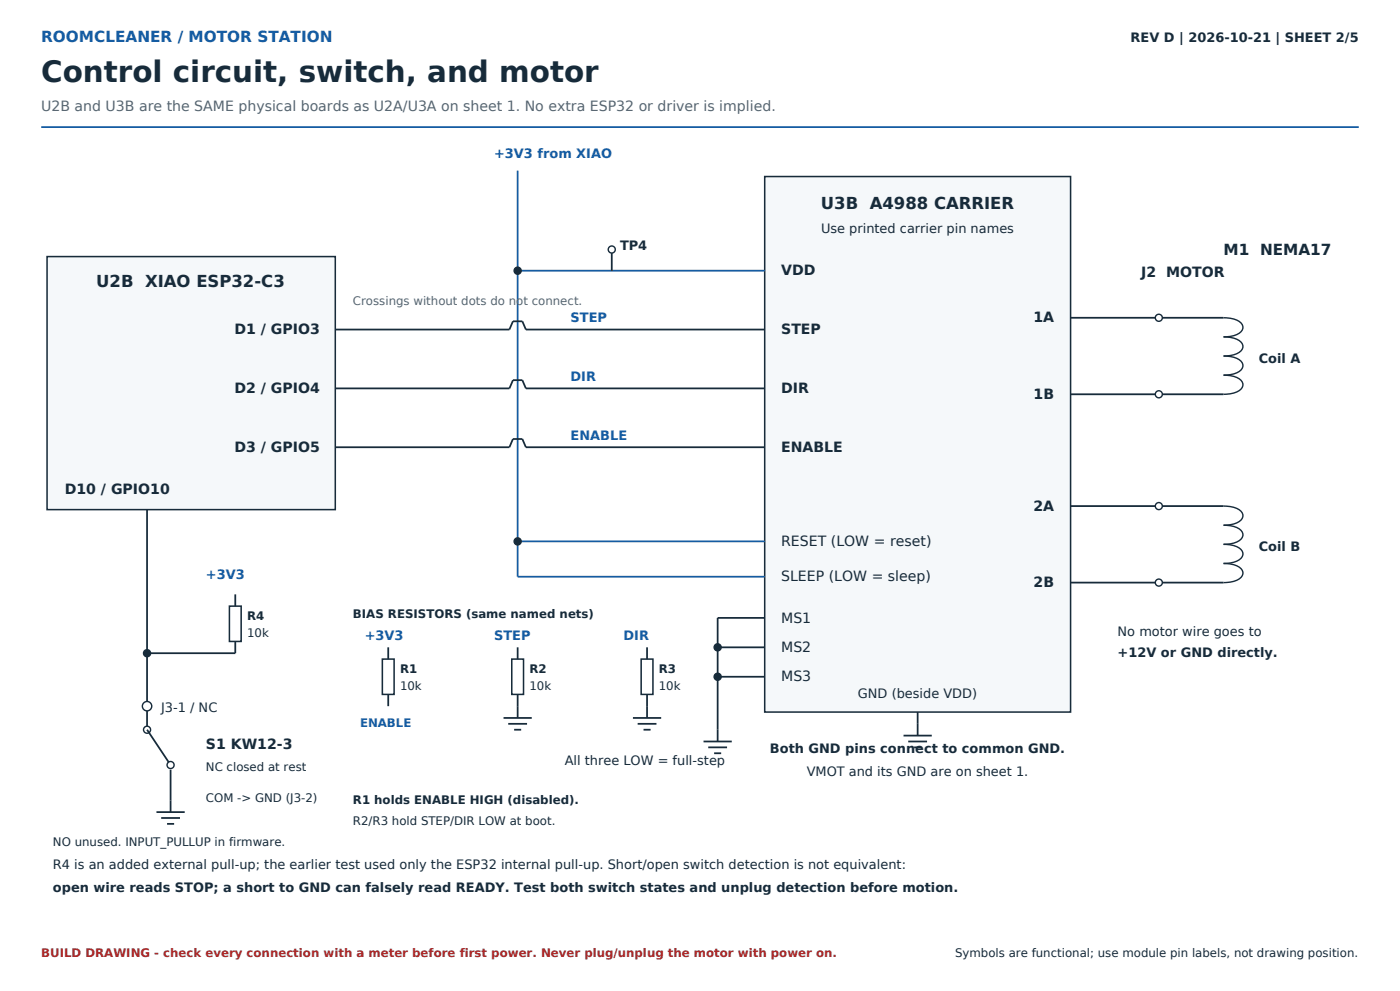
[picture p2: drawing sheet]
<svg xmlns="http://www.w3.org/2000/svg" width="420mm" height="297mm" viewBox="0 0 420 297" stroke-linecap="round" stroke-linejoin="round" font-family="sans-serif">
<defs><g id="words">
<text font-size="8.8" fill="#172b3a" x="12.3" y="24.7">Control circuit, switch, and motor</text>
<g font-size="4.9" fill="#172b3a">
<text x="246.2" y="62.8">U3B A4988 CARRIER</text>
<text x="28.9" y="86.1">U2B XIAO ESP32-C3</text>
</g>
<text font-size="4.6" fill="#155ca2" x="12.3" y="12.7">ROOMCLEANER / MOTOR STATION</text>
<text font-size="4.6" fill="#172b3a" x="366.9" y="76.6">M1 NEMA17</text>
<text font-size="4.2" fill="#566573" x="12.3" y="33.2">U2B and U3B are the SAME physical boards as U2A/U3A on sheet 1. No extra ESP32 or driver is implied.</text>
<g font-size="4.2" fill="#172b3a">
<text x="234.2" y="82.5">VDD</text>
<text x="342.2" y="82.9">J2 MOTOR</text>
<text x="70.3" y="100.2">D1 / GPIO3</text>
<text x="234.2" y="100.2">STEP</text>
<text x="309.9" y="96.7">1A</text>
<text x="70.3" y="117.8">D2 / GPIO4</text>
<text x="234.2" y="117.8">DIR</text>
<text x="309.9" y="119.6">1B</text>
<text x="70.3" y="135.5">D3 / GPIO5</text>
<text x="234.2" y="135.5">ENABLE</text>
<text x="19.4" y="148.2">D10 / GPIO10</text>
<text x="309.9" y="153.1">2A</text>
<text x="234.2" y="163.7">RESET (LOW = reset)</text>
<text x="234.2" y="174.3">SLEEP (LOW = sleep)</text>
<text x="309.9" y="176">2B</text>
<text x="234.2" y="186.6">MS1</text>
<text x="234.2" y="195.4">MS2</text>
<text x="234.2" y="204.3">MS3</text>
<text x="61.7" y="224.4">S1 KW12-3</text>
</g>
<g font-size="3.9" fill="#172b3a">
<text x="339" y="12.7">REV D | 2026-10-21 | SHEET 2/5</text>
<text x="246.2" y="69.8">Use printed carrier pin names</text>
<text x="185.9" y="74.8">TP4</text>
<text x="377.5" y="108.7">Coil A</text>
<text x="377.5" y="165.1">Coil B</text>
<text x="335.1" y="190.5">No motor wire goes to</text>
<text x="335.1" y="196.8">+12V or GND directly.</text>
<text x="257.3" y="209.2">GND (beside VDD)</text>
<text x="48.3" y="213.4">J3-1 / NC</text>
<text x="230.9" y="225.8">Both GND pins connect to common GND.</text>
<text x="169.3" y="229.3">All three LOW = full-step</text>
<text x="241.9" y="232.5">VMOT and its GND are on sheet 1.</text>
<text x="15.9" y="260.3">R4 is an added external pull-up; the earlier test used only the ESP32 internal pull-up. Short/open switch detection is not equivalent:</text>
<text x="15.9" y="267.4">open wire reads STOP; a short to GND can falsely read READY. Test both switch states and unplug detection before motion.</text>
</g>
<g font-size="3.9" fill="#155ca2">
<text x="148.2" y="47.3">+3V3 from XIAO</text>
<text x="171.1" y="96.7">STEP</text>
<text x="171.1" y="114.3">DIR</text>
<text x="171.1" y="131.9">ENABLE</text>
<text x="61.7" y="173.6">+3V3</text>
<text x="109.4" y="191.9">+3V3</text>
<text x="148.2" y="191.9">STEP</text>
<text x="187" y="191.9">DIR</text>
</g>
<text font-size="3.5" fill="#566573" x="105.8" y="91.4">Crossings without dots do not connect.</text>
<g font-size="3.5" fill="#172b3a">
<text x="74.1" y="185.9">R4</text>
<text x="105.8" y="185.2">BIAS RESISTORS (same named nets)</text>
<text x="74.1" y="190.9">10k</text>
<text x="119.9" y="201.8">R1</text>
<text x="158.7" y="201.8">R2</text>
<text x="197.6" y="201.8">R3</text>
<text x="119.9" y="206.7">10k</text>
<text x="158.7" y="206.7">10k</text>
<text x="197.6" y="206.7">10k</text>
<text x="61.7" y="231.1">NC closed at rest</text>
<text x="61.7" y="240.2">COM -&gt; GND (J3-2)</text>
<text x="105.8" y="240.9">R1 holds ENABLE HIGH (disabled).</text>
<text x="105.8" y="247.3">R2/R3 hold STEP/DIR LOW at boot.</text>
<text x="15.9" y="253.6">NO unused. INPUT_PULLUP in firmware.</text>
<text x="286.4" y="286.8">Symbols are functional; use module pin labels, not drawing position.</text>
</g>
<text font-size="3.5" fill="#155ca2" x="107.9" y="218">ENABLE</text>
<text font-size="3.5" fill="#aa2525" x="12.3" y="286.8">BUILD DRAWING - check every connection with a meter before first power. Never plug/unplug the motor with power on.</text>
</g></defs>
<path d="M12.3 38.1h395.2" fill="none" stroke="#155ca2" stroke-width=".53"/>
<g fill="#f5f8fa" stroke="#172b3a" stroke-width=".46">
<path d="M14.1 76.9h86.4v75.9h-86.4z" fill-rule="evenodd"/>
<path d="M229.3 52.9h91.7v160.5h-91.7z" fill-rule="evenodd"/>
</g>
<path d="M155.2 51.2v121.7h74.1M155.2 81.1h74.1M155.2 162.3h74.1" fill="none" stroke="#155ca2" stroke-width=".53"/>
<g fill="#172b3a" stroke="#172b3a" stroke-width=".42">
<circle cx="155.2" cy="81.1" r="1.06"/>
<circle cx="155.2" cy="162.3" r="1.06"/>
</g>
<path d="M183.4 75.8v5.3" fill="none" stroke="#172b3a" stroke-width=".53"/>
<circle cx="183.4" cy="74.8" r="1.06" fill="#fff" stroke="#172b3a" stroke-width=".42"/>
<g fill="none" stroke="#172b3a" stroke-width=".53">
<path d="M100.5 98.8h52.3l1-2.5h2.8l1.1 2.5h71.6M321 95.2h45.9M100.5 116.4h52.3l1-2.5h2.8l1.1 2.5h71.6M100.5 134.1h52.3l1-2.5h2.8l1.1 2.5h71.6M116.4 194v3.6M155.2 194v3.6M194 194v3.6M215.2 194h14.1M229.3 185.2h-14.1v37M116.4 208.1v3.6M151 215.2h8.5M152.4 217h5.6"/>
<path d="M154.2 218.7h2.1M155.2 208.1v7.1M189.8 215.2h8.5M191.2 217h5.6M193 218.7h2.1M194 208.1v7.1M215.2 202.8h14.1M275.2 213.4v7.1M211 222.2h8.4M212.4 224h5.6M214.1 225.8h2.2M270.9 220.5h8.5"/>
<path d="M272.3 222.2h5.7M274.1 224h2.1"/>
</g>
<path d="M114.7 197.6h3.5v10.5h-3.5zM153.5 197.6h3.5v10.5h-3.5zM192.3 197.6h3.5v10.5h-3.5z" fill="none" stroke="#172b3a" stroke-width=".46"/>
<g fill="#172b3a" stroke="#172b3a" stroke-width=".42">
<circle cx="215.2" cy="194" r="1.06"/>
<circle cx="215.2" cy="202.8" r="1.06"/>
</g>
<circle cx="347.5" cy="95.2" r="1.06" fill="#fff" stroke="#172b3a" stroke-width=".42"/>
<path d="M321 118.2h45.9" fill="none" stroke="#172b3a" stroke-width=".53"/>
<circle cx="347.5" cy="118.2" r="1.06" fill="#fff" stroke="#172b3a" stroke-width=".42"/>
<path d="M321 151.7h45.9" fill="none" stroke="#172b3a" stroke-width=".53"/>
<circle cx="347.5" cy="151.7" r="1.06" fill="#fff" stroke="#172b3a" stroke-width=".42"/>
<path d="M321 174.6h45.9" fill="none" stroke="#172b3a" stroke-width=".53"/>
<circle cx="347.5" cy="174.6" r="1.06" fill="#fff" stroke="#172b3a" stroke-width=".42"/>
<path d="M366.9 95.2a7.4 7.4 0 0 1 5.3 1.7 2.13 2.13 0 0 1-1.4 3.4l-2.4 .6-1.5 .1a7.4 7.4 0 0 1 5.3 1.7 2.13 2.13 0 0 1-1.4 3.3l-2.4 .6-1.5 .1a7.4 7.4 0 0 1 5.3 1.7 2.13 2.13 0 0 1-1.4 3.4l-2.4 .6h-1.5a7.4 7.4 0 0 1 5.3 1.7 2.13 2.13 0 0 1-1.4 3.4l-2.4 .6-1.5 .1M366.9 151.7a7.4 7.4 0 0 1 5.3 1.7 2.13 2.13 0 0 1-1.4 3.4l-2.4 .5-1.5 .1a7.4 7.4 0 0 1 5.3 1.7 2.13 2.13 0 0 1-1.4 3.4l-2.4 .6-1.5 .1a7.4 7.4 0 0 1 5.3 1.6 2.13 2.13 0 0 1-1.4 3.4l-2.4 .6-1.5 .1a7.4 7.4 0 0 1 5.3 1.7 2.13 2.13 0 0 1-1.4 3.3l-2.4 .6-1.5 .1" fill="none" stroke="#172b3a" stroke-width=".42"/>
<path d="M44.1 152.8v58.9M70.6 178.2v3.5M70.6 192.3v3.5h-26.5" fill="none" stroke="#172b3a" stroke-width=".53"/>
<circle cx="44.1" cy="195.8" r="1.06" fill="#172b3a" stroke="#172b3a" stroke-width=".42"/>
<path d="M68.8 181.7h3.5v10.6h-3.5z" fill="none" stroke="#172b3a" stroke-width=".46"/>
<circle cx="44.1" cy="211.7" r="1.41" fill="#fff" stroke="#172b3a" stroke-width=".42"/>
<path d="M44.1 213.1v5.6" fill="none" stroke="#172b3a" stroke-width=".53"/>
<circle cx="44.1" cy="218.7" r="1.06" fill="#fff" stroke="#172b3a" stroke-width=".42"/>
<path d="M44.1 218.7l7.1 10.6" fill="none" stroke="#172b3a" stroke-width=".53"/>
<circle cx="51.2" cy="229.3" r="1.06" fill="#fff" stroke="#172b3a" stroke-width=".42"/>
<path d="M51.2 230.7v12.7M46.9 243.4h8.5M48.3 245.2h5.7M50.1 246.9h2.1" fill="none" stroke="#172b3a" stroke-width=".53"/>
<use href="#words"/>
</svg>
